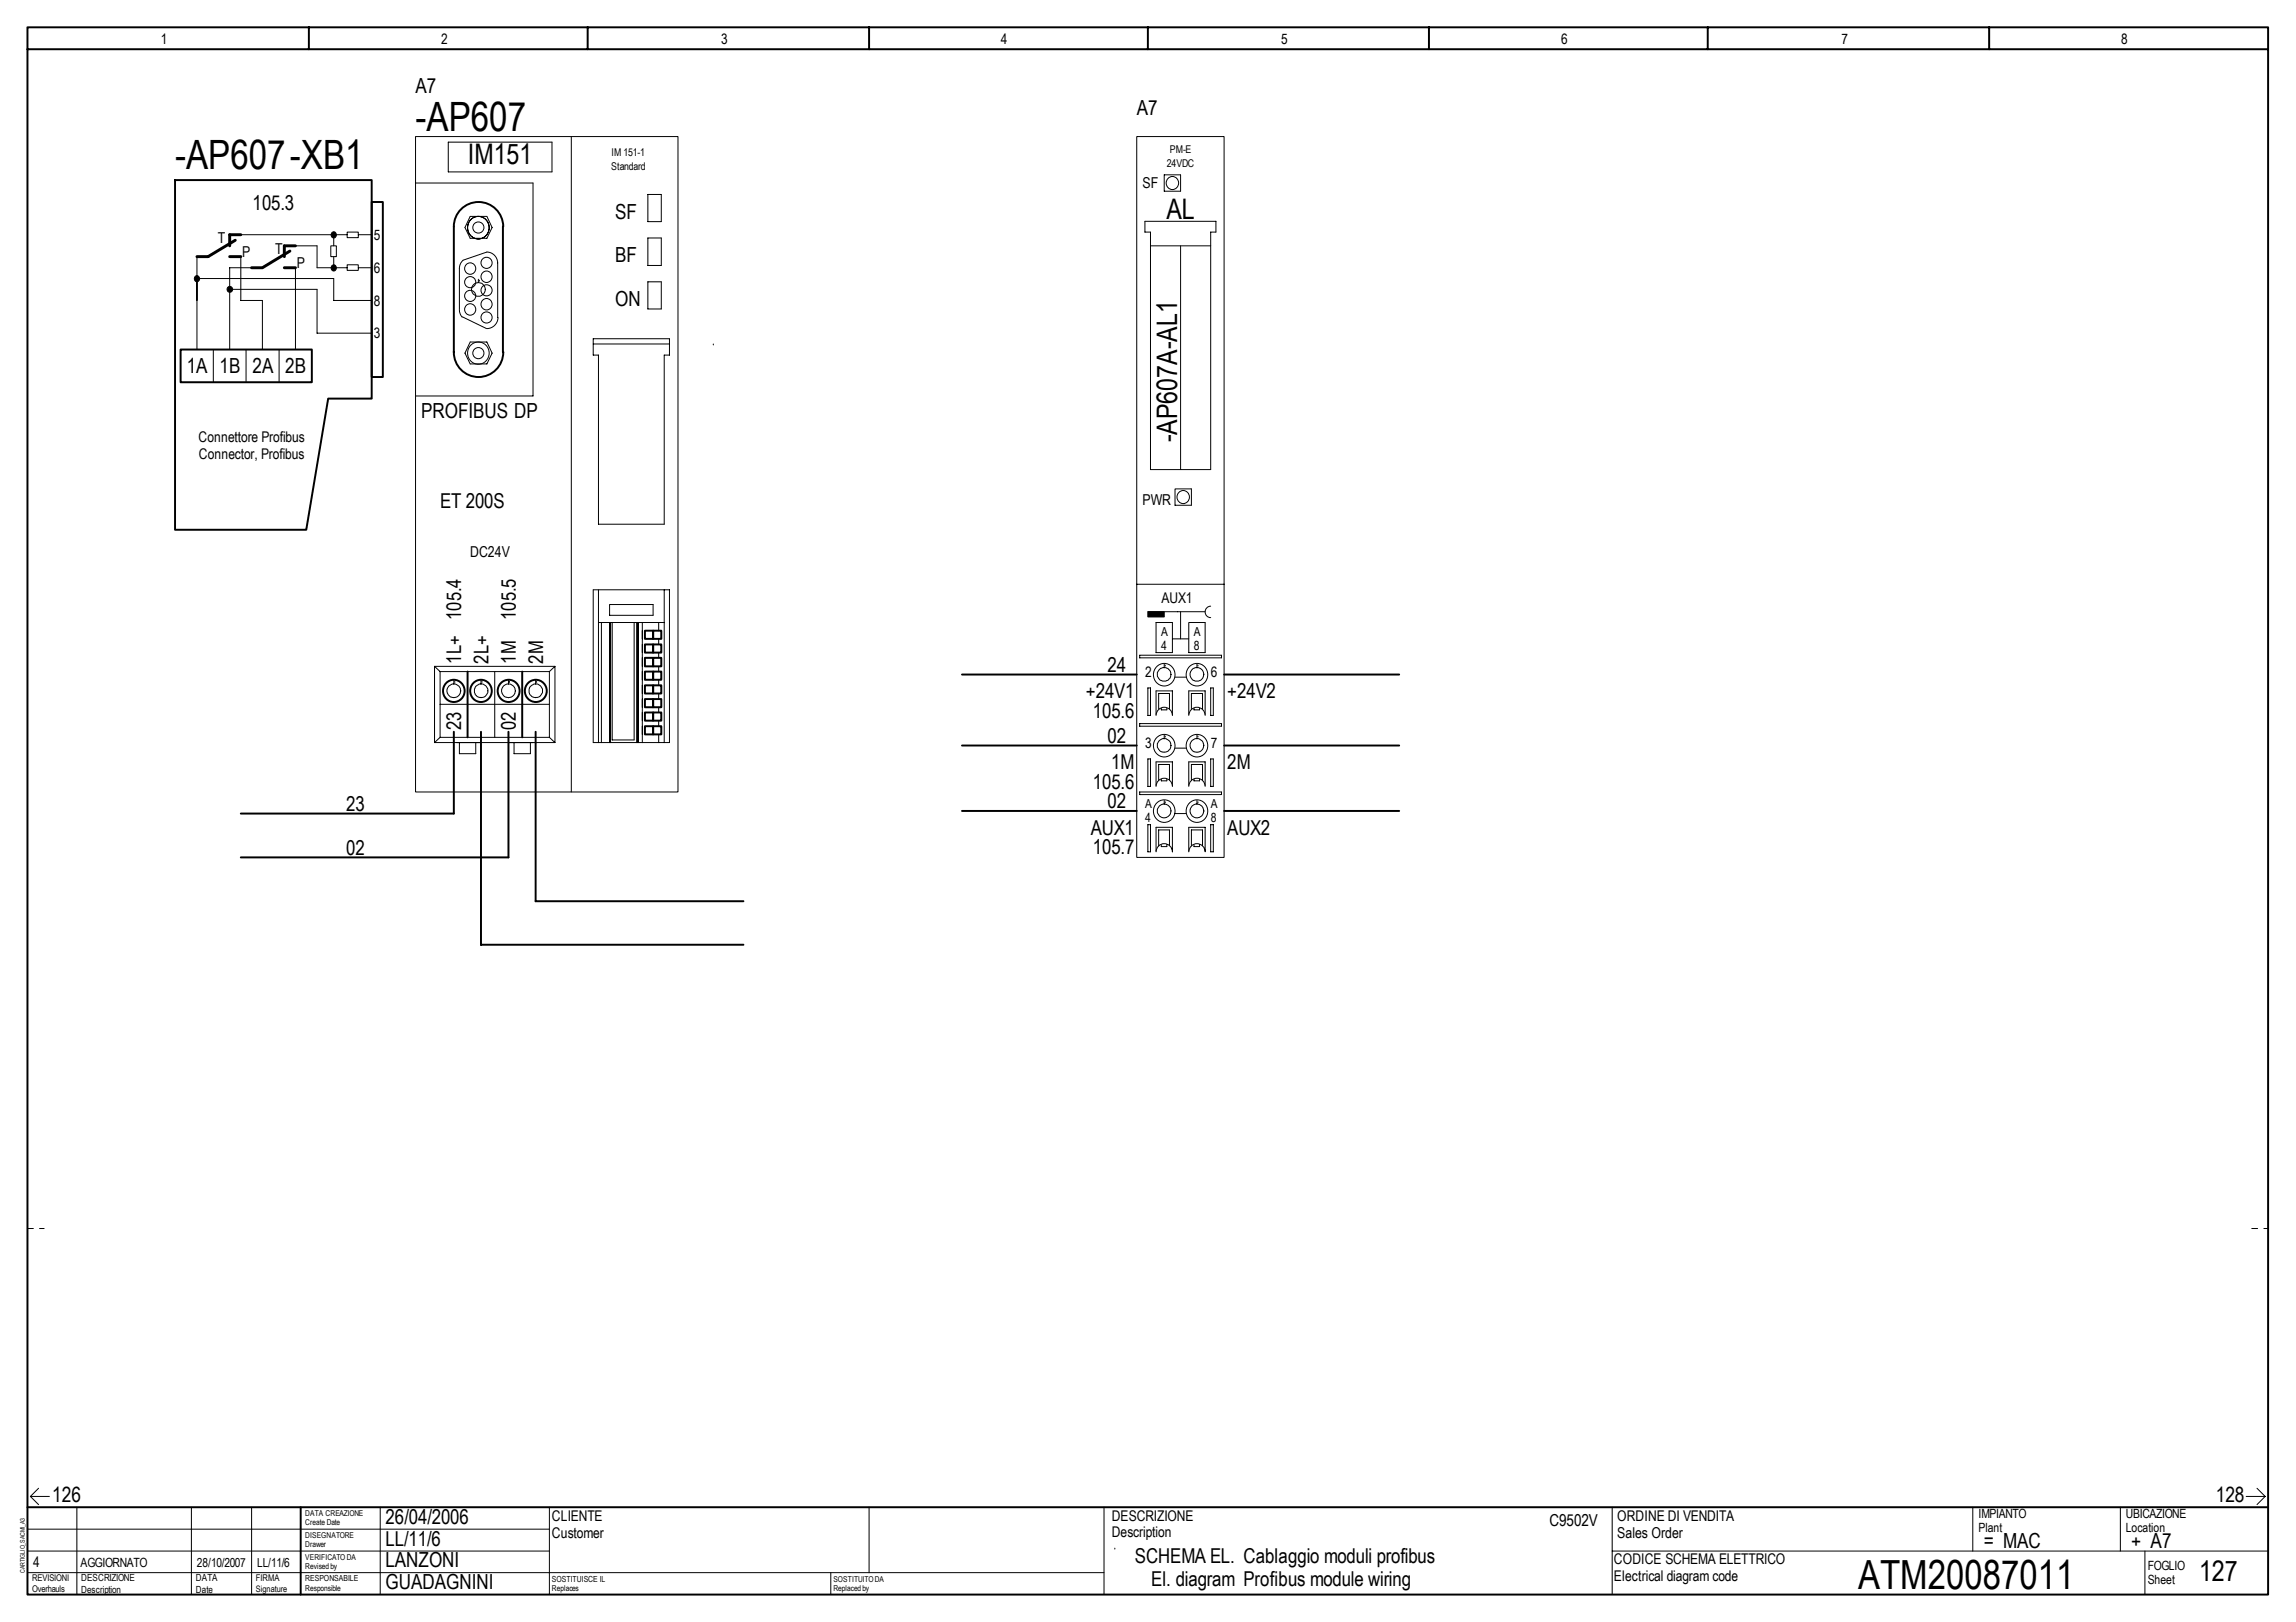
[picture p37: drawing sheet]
<svg xmlns="http://www.w3.org/2000/svg" width="297mm" height="210mm" viewBox="0 0 297 210" stroke-linecap="round" stroke-linejoin="round" font-family="sans-serif">
<defs><g id="words">
<g font-size="5.2">
<text x="53.8" y="17">-AP607</text>
<text x="22.6" y="21.9">-AP607-XB1</text>
<text x="240.4" y="205.6">ATM20087011</text>
</g>
<g font-size="3.7">
<text x="60.5" y="21.2">IM151</text>
<text x="150.9" y="28.3">AL</text>
<text x="152.3" y="57.3" transform="rotate(-90 152.3 57.3)">-AP607A-AL1</text>
<text x="284.5" y="204.6">127</text>
</g>
<g font-size="2.7">
<text x="53.8" y="12">A7</text>
<text x="147.1" y="14.9">A7</text>
<text x="32.7" y="27.1">105.3</text>
<text x="79.6" y="28.3">SF</text>
<text x="79.6" y="34">BF</text>
<text x="79.6" y="39.6">ON</text>
<text x="24.2" y="48.3">1A</text>
<text x="28.4" y="48.3">1B</text>
<text x="32.7" y="48.3">2A</text>
<text x="36.9" y="48.3">2B</text>
<text x="54.5" y="54.1">PROFIBUS DP</text>
<text x="56.9" y="65.7">ET 200S</text>
<text x="143.3" y="86.9">24</text>
<text x="140.5" y="90.4">+24V1</text>
<text x="141.4" y="92.9">105.6</text>
<text x="158.8" y="90.4">+24V2</text>
<text x="143.3" y="96.1">02</text>
<text x="143.7" y="99.5">1M</text>
<text x="158.8" y="99.5">2M</text>
<text x="44.8" y="105">23</text>
<text x="141.4" y="102">105.6</text>
<text x="143.3" y="104.6">02</text>
<text x="44.8" y="110.6">02</text>
<text x="141.1" y="108">AUX1</text>
<text x="141.4" y="110.5">105.7</text>
<text x="158.8" y="108">AUX2</text>
<text x="6.8" y="194.3">126</text>
<text x="49.9" y="197.2">26/04/2006</text>
<text x="286.7" y="194.3">128</text>
<text x="49.9" y="202.8">LANZONI</text>
<text x="49.9" y="200">LL/11/6</text>
<text x="146.8" y="202.3">SCHEMA EL. Cablaggio moduli profibus</text>
<text x="256.6" y="200.3">= MAC</text>
<text x="275.7" y="200.3">+ A7</text>
<text x="49.9" y="205.6">GUADAGNINI</text>
<text x="148.9" y="205.3">El. diagram Profibus module wiring</text>
</g>
<g font-size="2.6">
<text x="59.6" y="80.2" transform="rotate(-90 59.6 80.2)">105.4</text>
<text x="66.7" y="80.2" transform="rotate(-90 66.7 80.2)">105.5</text>
<text x="59.6" y="85.9" transform="rotate(-90 59.6 85.9)">1L+</text>
<text x="63.2" y="85.9" transform="rotate(-90 63.2 85.9)">2L+</text>
<text x="66.7" y="85.9" transform="rotate(-90 66.7 85.9)">1M</text>
<text x="70.3" y="85.9" transform="rotate(-90 70.3 85.9)">2M</text>
<text x="59.6" y="94.5" transform="rotate(-90 59.6 94.5)">23</text>
<text x="66.7" y="94.5" transform="rotate(-90 66.7 94.5)">02</text>
</g>
<text font-size="2.1" x="200.5" y="197.5">C9502V</text>
<g font-size="1.9">
<text x="20.8" y="5.7">1</text>
<text x="57.1" y="5.7">2</text>
<text x="93.3" y="5.7">3</text>
<text x="129.5" y="5.7">4</text>
<text x="165.8" y="5.7">5</text>
<text x="202" y="5.7">6</text>
<text x="238.2" y="5.7">7</text>
<text x="274.4" y="5.7">8</text>
<text x="147.8" y="24.4">SF</text>
<text x="28.2" y="31.5">T</text>
<text x="31.3" y="33.2">P</text>
<text x="35.6" y="32.9">T</text>
<text x="38.4" y="34.7">P</text>
<text x="48.4" y="31.1">5</text>
<text x="48.4" y="35.3">6</text>
<text x="48.4" y="39.6">8</text>
<text x="48.4" y="43.8">3</text>
<text x="25.7" y="57.3">Connettore Profibus</text>
<text x="25.7" y="59.4">Connector, Profibus</text>
<text x="147.8" y="65.4">PWR</text>
<text x="60.8" y="72.1">DC24V</text>
<text x="150.3" y="78.1">AUX1</text>
<text x="148.1" y="87.7">2</text>
<text x="156.7" y="87.7">6</text>
<text x="148.1" y="96.8">3</text>
<text x="156.7" y="96.8">7</text>
<text x="71.4" y="196.8">CLIENTE</text>
<text x="143.8" y="196.8">DESCRIZIONE</text>
<text x="209.2" y="196.9">ORDINE DI VENDITA</text>
<text x="4.3" y="202.8">4</text>
<text x="71.4" y="199">Customer</text>
<text x="143.8" y="198.9">Description</text>
<text x="208.8" y="202.4">CODICE SCHEMA ELETTRICO</text>
<text x="209.2" y="199">Sales Order</text>
<text x="208.8" y="204.6">Electrical diagram code</text>
</g>
<g font-size="1.6">
<text x="150.2" y="82.4">A</text>
<text x="154.4" y="82.4">A</text>
<text x="150.2" y="84.1">4</text>
<text x="154.4" y="84.1">8</text>
<text x="148.1" y="104.6">A</text>
<text x="148.1" y="106.4">4</text>
<text x="156.7" y="104.6">A</text>
<text x="156.7" y="106.4">8</text>
<text x="256" y="196.5">IMPIANTO</text>
<text x="275" y="196.5">UBICAZIONE</text>
<text x="10.4" y="202.8">AGGIORNATO</text>
<text x="25.5" y="202.8">28/10/2007</text>
<text x="33.3" y="202.8">LL/11/6</text>
<text x="256" y="198.3">Plant</text>
<text x="275" y="198.3">Location</text>
<text x="277.9" y="203.2">FOGLIO</text>
<text x="277.9" y="205">Sheet</text>
</g>
<g font-size="1.4">
<text x="79.1" y="22">Standard</text>
<text x="79.1" y="20.2">IM 151-1</text>
<text x="150.9" y="21.6">24VDC</text>
<text x="151.4" y="19.8">PM-E</text>
</g>
<g font-size="1.3">
<text x="10.5" y="204.7">DESCRIZIONE</text>
<text x="10.5" y="206.1">Description</text>
<text x="25.4" y="204.7">DATA</text>
<text x="25.4" y="206.1">Date</text>
</g>
<g font-size="1.2">
<text x="4.1" y="204.7">REVISIONI</text>
<text x="4.1" y="206">Overhauls</text>
<text x="33.1" y="204.7">FIRMA</text>
<text x="33.1" y="206">Signature</text>
</g>
<g font-size="1.1">
<text x="39.5" y="204.7">RESPONSABILE</text>
<text x="71.4" y="204.7">SOSTITUISCE IL</text>
</g>
<g font-size="1">
<text x="39.5" y="196.2">DATA CREAZIONE</text>
<text x="39.5" y="197.4">Create Date</text>
<text x="39.5" y="199">DISEGNATORE</text>
<text x="39.5" y="200.2">Drawer</text>
<text x="39.5" y="201.8">VERIFICATO DA</text>
<text x="39.5" y="203.1">Revised by</text>
<text x="39.5" y="205.8">Responsible</text>
<text x="71.4" y="205.9">Replaces</text>
<text x="107.8" y="204.7">SOSTITUITO DA</text>
<text x="107.8" y="205.9">Replaced by</text>
</g>
<text font-size=".8" x="3.2" y="203.6" transform="rotate(-90 3.2 203.6)">CARTIGLIO_SACMI_A3</text>
</g></defs>
<path d="M3.6 3.5h289.8v202.9h-289.8zM3.6 6.4h289.8M40 3.5v2.9M76 3.5v2.9M112.4 3.5v2.9M148.5 3.5v2.9M184.9 3.5v2.9M220.9 3.5v2.9M257.3 3.5v2.9M3.6 195.1h289.8M38.9 195.1v11.3" fill="none" stroke="#000" stroke-width=".25"/>
<g fill="none" stroke="#000" stroke-width=".13">
<path d="M3.6 197.9h67.5M3.9 193.7l1.1 1M3.9 193.7h2.5M5 192.6l-1.1 1.1M9.9 195.1v11.3M24.8 195.1v11.3M32.6 195.1v11.3M49.2 195.1v11.3M71.1 195.1v11.3M112.4 195.1v8.4M290.6 193.7h2.4M292 192.6l1 1.1"/>
<path d="M293 193.7l-1 1M3.6 200.7h67.5M3.6 203.5h139.2M107.5 203.5v2.9"/>
</g>
<path d="M3.6 159h2.1M291.3 159h2.1" fill="none" stroke="#000" stroke-width=".13" stroke-dasharray=".8 .8"/>
<path d="M114.9 195.8h26.2v7h-26.2z" fill="#fff"/>
<g fill="none" stroke="#000" stroke-width=".13">
<path d="M53.8 17.7h33.9v84.8h-33.9zM58 18.4h13.4v3.8h-13.4zM73.9 17.7v84.8M147.1 17.7h11.3v93.3h-11.3zM25.5 36h17.7v2.9h4.9M25.5 33.2v12M29.7 37.4h11.3v5.7h7.1M31.2 33.2v5.7h2.7v6.3M31.2 30.4h13.7M32.6 34.6h-2.9v10.6M38.2 31.8h2.8v2.8h3.9M38.2 34.6v10.6"/>
<path d="M42.8 31.8h.7v1.4h-.7zM43.2 30.4v1.4M43.2 33.2v1.4M44.9 30h1.5v.8h-1.5zM44.9 34.3h1.5v.7h-1.5zM46.4 34.6h1.7M46.4 30.4h1.7M53.8 23.7h15.2v27.5h-15.2M59.9 33.7a1.36 1.36 0 0 0-.5 1v5.3M59.9 33.7l3.1-1.1a1.42 1.42 0 0 1 1.4 1.4v7.1M60.8 28h2.2l.7 1.4-.7 1.4h-2.2l-.6-1.4zM61.1 28.3a1.42 1.42 0 0 1 1.9 .3 1.42 1.42 0 0 1-.3 2 1.42 1.42 0 0 1-1.9-.3 1.52 1.52 0 0 1 .3-2z"/>
<path d="M61.9 36.1v.5M62 36.3h.1M83.8 25.2h1.8v3.5h-1.8zM83.8 30.8h1.8v3.6h-1.8zM83.8 36.5h1.8v3.5h-1.8zM148.1 28.6h9.2v1.4h-.7v30.8h-7.8v-30.8h-.7zM148.8 31.8h7.8M150.6 22.6h2.1v2.1h-2.1zM152.7 31.8v29M27.6 45.2v4.3M31.8 45.2v4.3M36.1 45.2v4.3"/>
<path d="M59.4 40.1l.1 .5 .3 .4M59.8 41l3.1 1.5M60.8 44.3h2.2l.7 1.4-.7 1.4h-2.2l-.6-1.4zM64.4 41.1a1.45 1.45 0 0 1-1.4 1.4M76.7 44.5v-.7h9.9v2.2h-.7v21.8h-8.5v-21.8h-.7v-1.5h9.9M92.3 44.5h.1M76.7 76.3h9.9v19.8h-9.9zM77.4 76.3v4.3M78.9 78.2h5.6v1.4h-5.6zM85.9 76.3v19.8M147.1 75.6h11.3M148.5 79.2h7.4"/>
<path d="M152 63.3h2.1v2.1h-2.1zM152.7 79.2v3.5M156.6 78.4a.74 .74 0 0 0-.7 .8 .74 .74 0 0 0 .7 .7M56.2 86.2h15.6M56.2 96.1h15.6M56.2 86.2v9.9M56.2 86.2l.7 .7M56.9 95.4l-.7 .7M56.9 86.9h14.2M56.9 91.1h14.2M56.9 86.9v8.5M56.9 95.4h14.2"/>
<path d="M58.7 88.1v.4M58.8 88.2h.1M59.4 96.1v1.4h2.1v-1.4M62.2 88.1v.4M62.4 88.2h.1M64 86.9v8.5M65.8 88.1v.4M65.9 88.2h.1M66.5 96.1v1.4h2.1v-1.4M69.3 88.1v.4M69.4 88.2h.1M71.1 86.9v8.5"/>
<path d="M71.1 95.4l.7 .7M71.8 86.2l-.7 .7M71.8 86.2v9.9M77.8 80.6v15.5M78.9 80.6v15.5M79 80.6v15.5M79.2 80.6v15.2h2.8v-15.2M82.4 80.6v15.5M82.5 80.6v15.5M82.6 80.6v15.5M83.1 80.6v15.5M85.2 80.6v1"/>
<path d="M85.2 82.7v.7M85.2 84.5v.6M85.2 86.2v.7M85.2 88v.7M85.2 89.7v.8M85.2 91.5v.7M85.2 93.3v.7M85.2 95v1.1M85.9 80.6h-8.5v15.5M147.4 84.8h10.6v.3h-10.6zM147.4 93.6h10.6v.4h-10.6zM148.5 89h.3v3.6h-.3z"/>
<path d="M148.5 98.2h.3v3.6h-.3zM149.6 92.6a1.06 1.06 0 0 1 1-1.1 1.06 1.06 0 0 1 1.1 1.1M149.6 80.6h2.1v3.9h-2.1zM149.6 92.5v-3.1h2.1v3.1M149.8 86.1a1.41 1.41 0 0 1 1.9 .4 1.41 1.41 0 0 1-.2 1.9 1.41 1.41 0 0 1-2-.2 1.5 1.5 0 0 1 .3-2.1zM149.8 95.3a1.41 1.41 0 0 1 1.9 .4 1.41 1.41 0 0 1-.2 1.9 1.41 1.41 0 0 1-2-.2 1.5 1.5 0 0 1 .3-2.1zM150.2 91.7v.2h.8v-.2M150.6 85.9v.5M150.6 95.1v.5M150.7 86.1h.1M150.7 95.2h.1M151.3 91.7v-2h-1.4v2.1"/>
<path d="M151.7 82.7h2.1M152 87.6h1.4M152 96.8h1.4M153.8 80.6h2.1v3.9h-2.1zM153.8 92.6a1.06 1.06 0 0 1 1.1-1.1 1.06 1.06 0 0 1 1 1.1M153.8 92.5v-3.1h2.1v3.1M154 86.1a1.41 1.41 0 0 1 2 .4 1.41 1.41 0 0 1-.3 1.9 1.41 1.41 0 0 1-2-.2 1.5 1.5 0 0 1 .3-2.1zM154 95.3a1.41 1.41 0 0 1 2 .4 1.41 1.41 0 0 1-.3 1.9 1.41 1.41 0 0 1-2-.2 1.5 1.5 0 0 1 .3-2.1zM154.1 91.8v-2.1h1.5v2.1M154.5 91.7v.2h.7v-.2M154.9 85.9v.5M154.9 95.1v.5"/>
<path d="M155 86.1h.1M155 95.2h.1M156.6 89h.4v3.6h-.4zM156.6 98.2h.4v3.6h-.4zM147.4 102.5h10.6v.3h-10.6zM148.5 106.7h.3v3.5h-.3zM149.6 101.8a1.06 1.06 0 0 1 1-1.1 1.06 1.06 0 0 1 1.1 1.1M149.6 110.2v-3.1h2.1v3.1a1.06 1.06 0 0 0-1.1-1 1.06 1.06 0 0 0-1 1M149.6 101.6v-3h2.1v3.1M149.8 103.8a1.41 1.41 0 0 1 1.9 .3 1.41 1.41 0 0 1-.2 2 1.41 1.41 0 0 1-2-.3 1.5 1.5 0 0 1 .3-2zM150.2 100.8v.2h.8v-.2M150.2 109.3v.3h.8v-.3"/>
<path d="M150.6 103.6v.5M150.7 103.8h.1M151.3 100.9v-2h-1.4v2.1M151.3 109.4v-2h-1.4v2.1M152 105.3h1.4M153.8 101.8a1.06 1.06 0 0 1 1.1-1.1 1.06 1.06 0 0 1 1 1.1M153.8 110.2a1.06 1.06 0 0 1 1.1-1 1.06 1.06 0 0 1 1 1M153.8 101.6v-3h2.1v3M153.8 110.2v-3.1h2.1v3.1M154 103.8a1.41 1.41 0 0 1 2 .3 1.41 1.41 0 0 1-.3 2 1.41 1.41 0 0 1-2-.3 1.5 1.5 0 0 1 .3-2zM154.1 101v-2.1h1.5v2.1M154.1 109.4v-2h1.5v2"/>
<path d="M154.5 100.8v.2h.7v-.2M154.5 109.3v.3h.7v-.3M154.9 103.6v.5M155 103.8h.1M156.6 106.7h.4v3.5h-.4zM142.8 195.1v11.3M208.6 195.1v11.3M255.2 195.1v5.6M274.3 195.1v5.6M144.2 200.3h.1M208.6 200.7h84.8M277.5 200.7v5.7"/>
<circle cx="60.8" cy="34.7" r=".73"/>
<circle cx="60.8" cy="36.5" r=".72"/>
<circle cx="60.8" cy="38.3" r=".72"/>
<circle cx="61.9" cy="29.4" r=".72"/>
<circle cx="61.9" cy="37.4" r=".88"/>
<circle cx="62.9" cy="35.8" r=".73"/>
<circle cx="62.9" cy="39.4" r=".73"/>
<circle cx="62.9" cy="34" r=".72"/>
<circle cx="62.9" cy="37.6" r=".72"/>
<circle cx="151.7" cy="23.7" r=".82"/>
<circle cx="60.8" cy="40" r=".73"/>
<circle cx="61.9" cy="45.7" r="1.42"/>
<circle cx="61.9" cy="45.7" r=".72"/>
<circle cx="62.9" cy="41.1" r=".72"/>
<circle cx="153.1" cy="64.3" r=".82"/>
<circle cx="58.7" cy="89.4" r=".88"/>
<circle cx="62.2" cy="89.4" r=".88"/>
<circle cx="65.8" cy="89.4" r=".89"/>
<circle cx="69.3" cy="89.4" r=".87"/>
<circle cx="150.6" cy="87.3" r=".89"/>
<circle cx="150.6" cy="96.5" r=".88"/>
<circle cx="154.8" cy="87.3" r=".9"/>
<circle cx="154.8" cy="96.5" r=".89"/>
<circle cx="150.6" cy="104.9" r=".89"/>
<circle cx="154.9" cy="104.9" r=".89"/>
</g>
<g fill="none" stroke="#000" stroke-width=".25">
<path d="M22.6 23.3h25.5v28.3h-5.6l-2.9 17h-17zM48.1 26.1h1.4v22.7h-1.4zM65.1 29.3v16.3M65.1 29.3a3.2 3.2 0 0 0-3.2-3.2 3.2 3.2 0 0 0-3.2 3.2v16.2a3.2 3.2 0 0 0 3.2 3.3 3.2 3.2 0 0 0 3.2-3.3v.1M23.4 45.2h16.9v4.3h-16.9zM58.7 94.7v10.6h-27.5M60.5 86.9v8.5M62.2 94.7v27.6h34M65.8 94.7v16.3h-34.6M67.6 86.9v8.5M69.3 94.7v21.9h26.9M83.4 81.6h1.1v1.1h-1.1z"/>
<path d="M83.4 83.4h1.1v1.1h-1.1zM83.4 85.1h1.1v1.1h-1.1zM83.4 86.9h1.1v1.1h-1.1zM83.4 88.7h1.1v1h-1.1zM83.4 90.5h1.1v1h-1.1zM83.4 92.2h1.1v1.1h-1.1zM83.4 94h1.1v1h-1.1zM84.5 81.6h1.1v1.1h-1.1zM84.5 83.4h1.1v1.1h-1.1zM84.5 85.1h1.1v1.1h-1.1zM84.5 86.9h1.1v1.1h-1.1zM84.5 88.7h1.1v1h-1.1z"/>
<path d="M84.5 90.5h1.1v1h-1.1zM84.5 92.2h1.1v1.1h-1.1zM84.5 94h1.1v1h-1.1zM124.5 87.3h22.6M124.5 96.5h22.6M158.4 87.3h22.6M158.4 96.5h22.6M124.5 104.9h22.6M158.4 104.9h22.6"/>
<circle cx="58.7" cy="89.4" r="1.42"/>
<circle cx="62.2" cy="89.4" r="1.42"/>
<circle cx="65.8" cy="89.4" r="1.43"/>
<circle cx="69.3" cy="89.4" r="1.43"/>
</g>
<path d="M29.7 33.2h1.5M30.4 31.1l-3.5 2.1h-1.4M31.2 30.4h-1.5v1.4M36.8 34.6h1.4M37.5 32.5l-3.6 2.1h-1.3M38.2 31.8h-1.4v1.4" fill="none" stroke="#000" stroke-width=".38"/>
<g fill="#000" stroke="#000" stroke-width=".13">
<path d="M25.3 35.7a.37 .37 0 0 1 .5 .4 .37 .37 0 0 1-.5 .3 .44 .44 0 0 1 0-.7z" fill-rule="evenodd"/>
<path d="M43 30.1a.37 .37 0 0 1 .5 .3 .37 .37 0 0 1-.5 .3 .45 .45 0 0 1 0-.6z" fill-rule="evenodd"/>
<path d="M43 34.3a.37 .37 0 0 1 .5 .4 .37 .37 0 0 1-.5 .3 .44 .44 0 0 1 0-.7z" fill-rule="evenodd"/>
<path d="M148.5 79.2h2.1v.6h-2.1z" fill-rule="evenodd"/>
<circle cx="29.7" cy="37.4" r=".37"/>
</g>
<use href="#words"/>
</svg>
